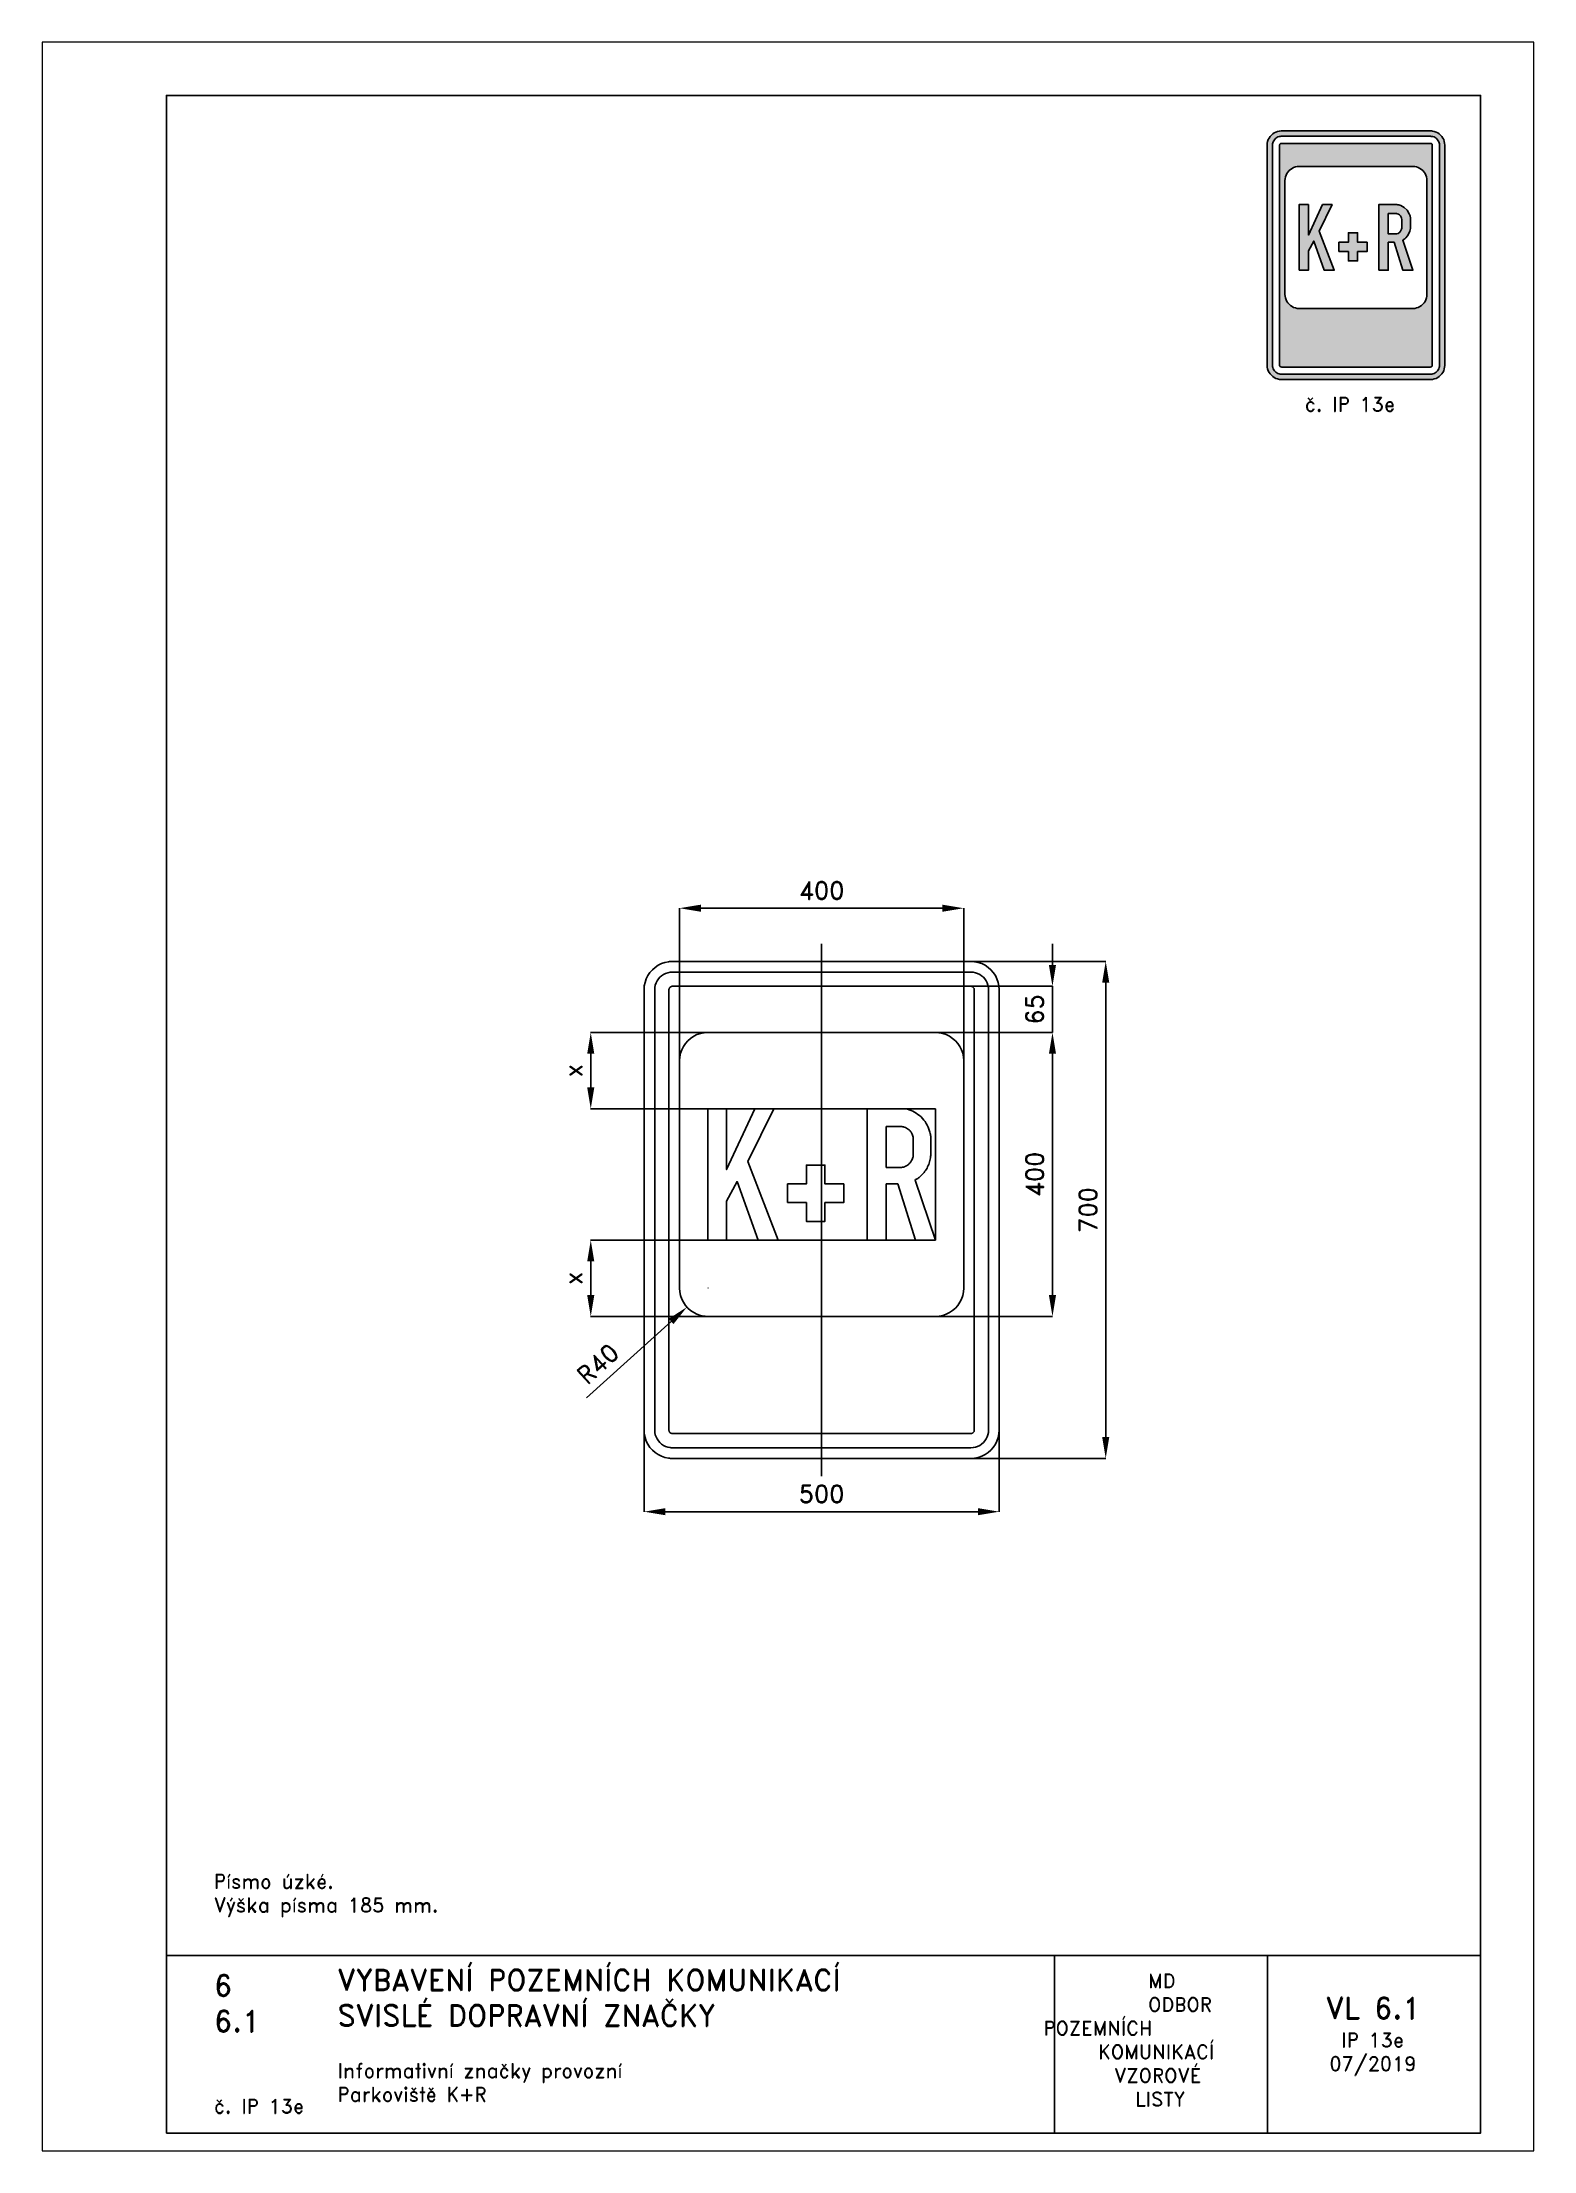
# Paper-space layout 'IP 13e' of a CAD drawing. Header units: millimetres. Extents: x 0 to 210, y 0 to 297.
# The model-space entities are those that its viewports show. They can reach past a viewport. Long polylines and large blocks are cut down to what shows.
import ezdxf

# ---------------------------------------------------------------- set-up
doc = ezdxf.new("R2010")
doc.units = ezdxf.units.MM
doc.header["$LTSCALE"] = 5
doc.linetypes.add('ČERCHOVANÁX2', pattern=[2, 1, -0.5, 0, -0.5])
doc.linetypes.add('ČÁRKOVANÁX2', pattern=[1.5, 1, -0.5])
for name, color, linetype in [('Kóty', 2, 'Continuous'), ('Rozpiska', 7, 'Continuous'), ('Značka', 7, 'Continuous')]:
    doc.layers.add(name, color=color, linetype=linetype)
doc.layers.add('Rámeček', color=6, linetype='Continuous', plot=False)
doc.styles.get("Standard").update_dxf_attribs({"font": 'romand.shx', "height": 25})
doc.dimstyles.get("Standard").update_dxf_attribs({"dimtxt": 25, "dimasz": 30, "dimexe": 0.18, "dimexo": 0.0625, "dimgap": 12.5, "dimtad": 1, "dimdec": 0, "dimzin": 0, "dimdsep": 46, "dimtxsty": 'Standard', "dimcen": 0.09, "dimadec": 0, "dimazin": 0, "dimtfac": 1, "dimtdec": 0, "dimtofl": 0, "dimtmove": 0, "dimatfit": 3, "dimfxl": 1, "dimtolj": 1, "dimtzin": 0, "dimarcsym": 0})

psp = doc.layouts.new('IP 13e')

# ---------------------------------------------------------------- texts
at = {"layer": 'Rozpiska', "color": 7, "attachment_point": 1}
for s, width, gutter_width, heights, insert, char_height in [('\\pi5.2619;č. IP 13e', 25, 75, [0], (172.5, 247), 2), ('\\PPísmo úzké.\\PVýška písma 185 mm.{\\H1.83333x; }', 155.5011, 100, [0], (24.17, 42.29), 2), ('6', 149.0422, 100, [0], (24.17, 24.77), 3), ('{\\C6;VYBAVENÍ POZEMNÍCH KOMUNIKACÍ\\P}SVISLÉ DOPRAVNÍ ZNAČKY{\\H1.34524x; }', 149.0422, 100, [0], (41.56, 25.56), 3), ('\\pi14.7414;{\\C6;MD\\P\\pi2.36044;}ODBOR POZEMNÍCH{\\H1.57143x; }\\P\\pi7.69378;KOMUNIKACÍ{\\H1.5x; }\\P\\pi9.97949;{\\C6;VZOROVÉ\\H1.47619x; \\H0.67742x;\\P\\pi12.93187;LISTY\\H1.26984x; }', 33.1018, 100, [0], (140.95, 24.95), 2), ('\\pi1.03113;{\\H1.5x;\\C6;VL 6.1\\P\\pi3.22158;\\H0.66667x;IP 13e\\H1.66666x; \\H0.6x;\\P\\pi1.5549;07/2019\\H1.80159x; }', 16.0623, 100, [0], (179.66, 21.61), 2), ('6.1', 149.0422, 100, [0], (24.17, 19.78), 3), ('{\\C6;Informativní značky provozní\\P}Parkoviště K+R{\\H1.83333x; }', 149.0422, 100, [0], (41.56, 12.29), 2), ('{\\C6;č. IP 13e}', 18.3305, 100, [2.67], (24.17, 7.28), 2)]:
    psp.add_mtext_dynamic_manual_height_columns(s, width=width, gutter_width=gutter_width, heights=heights, dxfattribs=dict(at, insert=insert, char_height=char_height))

msp = doc.modelspace()

# ---------------------------------------------------------------- blocks, each defined once
blk = doc.blocks.new('*D0')
at = {"layer": 'Defpoints', "color": 0, "transparency": 16777216}
for p in [(135.6, 315), (325, 315), (141.4, 250)]:
    blk.add_point(p, dxfattribs=at)
at = {"layer": 'Kóty', "color": 0, "lineweight": -2, "transparency": 16777216}
for p, q in [((325, 345), (325, 375)), ((135.6, 315), (325.2, 315)), ((141.5, 250), (325.2, 250)), ((325, 220), (325, 190))]:
    blk.add_line(p, q, dxfattribs=at)
at = {"layer": 'Kóty', "color": 0, "transparency": 16777216}
for points in [[(320, 345), (330, 345), (325, 315)], [(320, 220), (330, 220), (325, 250)]]:
    blk.add_solid(points, dxfattribs=at)
at = {"layer": 'Kóty', "color": 0, "transparency": 16777216, "insert": (300, 282.5), "char_height": 25, "attachment_point": 5, "rotation": 90}
blk.add_mtext('\\A1;65', dxfattribs=at)
blk = doc.blocks.new('*D1')
at = {"layer": 'Defpoints', "color": 0, "transparency": 16777216}
for p in [(141.5, 250), (146, -150), (325, -150)]:
    blk.add_point(p, dxfattribs=at)
at = {"layer": 'Kóty', "color": 0, "lineweight": -2, "transparency": 16777216}
for p, q in [((141.5, 250), (325.2, 250)), ((325, 220), (325, -120)), ((146.1, -150), (325.2, -150))]:
    blk.add_line(p, q, dxfattribs=at)
at = {"layer": 'Kóty', "color": 0, "transparency": 16777216}
for points in [[(320, 220), (330, 220), (325, 250)], [(320, -120), (330, -120), (325, -150)]]:
    blk.add_solid(points, dxfattribs=at)
at = {"layer": 'Kóty', "color": 0, "transparency": 16777216, "insert": (300, 50), "char_height": 25, "attachment_point": 5, "rotation": 90}
blk.add_mtext('\\A1;400', dxfattribs=at)
blk = doc.blocks.new('*D2')
at = {"layer": 'Defpoints', "color": 0, "transparency": 16777216}
for p in [(200, 425), (200, 182.8), (-200, 166.6)]:
    blk.add_point(p, dxfattribs=at)
at = {"layer": 'Kóty', "color": 0, "lineweight": -2, "transparency": 16777216}
for p, q in [((-200, 166.6), (-200, 425.2)), ((-170, 425), (170, 425)), ((200, 182.9), (200, 425.2))]:
    blk.add_line(p, q, dxfattribs=at)
at = {"layer": 'Kóty', "color": 0, "transparency": 16777216}
for points in [[(-170, 430), (-170, 420), (-200, 425)], [(170, 430), (170, 420), (200, 425)]]:
    blk.add_solid(points, dxfattribs=at)
at = {"layer": 'Kóty', "color": 0, "transparency": 16777216, "insert": (0, 450), "char_height": 25, "attachment_point": 5}
blk.add_mtext('\\A1;400', dxfattribs=at)
blk = doc.blocks.new('*D3')
at = {"layer": 'Defpoints', "color": 0, "transparency": 16777216}
for p in [(-325, -42.5), (-154.8, -42.5), (-132, -150)]:
    blk.add_point(p, dxfattribs=at)
at = {"layer": 'Kóty', "color": 0, "lineweight": -2, "transparency": 16777216}
for p, q in [((-154.9, -42.5), (-325.2, -42.5)), ((-325, -120), (-325, -72.5)), ((-132.1, -150), (-325.2, -150))]:
    blk.add_line(p, q, dxfattribs=at)
at = {"layer": 'Kóty', "color": 0, "transparency": 16777216}
for points in [[(-330, -72.5), (-320, -72.5), (-325, -42.5)], [(-330, -120), (-320, -120), (-325, -150)]]:
    blk.add_solid(points, dxfattribs=at)
at = {"layer": 'Kóty', "color": 0, "transparency": 16777216, "insert": (-350, -96.2), "char_height": 25, "attachment_point": 5, "rotation": 90}
blk.add_mtext('\\A1;x', dxfattribs=at)
blk = doc.blocks.new('*D4')
at = {"layer": 'Defpoints', "color": 0, "transparency": 16777216}
for p in [(-325, 250), (-56.6, 250), (-154.8, 142.5)]:
    blk.add_point(p, dxfattribs=at)
at = {"layer": 'Kóty', "color": 0, "lineweight": -2, "transparency": 16777216}
for p, q in [((-56.6, 250), (-325.2, 250)), ((-325, 172.5), (-325, 220)), ((-154.9, 142.5), (-325.2, 142.5))]:
    blk.add_line(p, q, dxfattribs=at)
at = {"layer": 'Kóty', "color": 0, "transparency": 16777216}
for points in [[(-330, 220), (-320, 220), (-325, 250)], [(-330, 172.5), (-320, 172.5), (-325, 142.5)]]:
    blk.add_solid(points, dxfattribs=at)
at = {"layer": 'Kóty', "color": 0, "transparency": 16777216, "insert": (-350, 196.2), "char_height": 25, "attachment_point": 5, "rotation": 90}
blk.add_mtext('\\A1;x', dxfattribs=at)
blk = doc.blocks.new('*D5')
at = {"layer": 'Defpoints', "color": 0, "transparency": 16777216}
for p in [(148.2, 350), (173, -350), (400, -350)]:
    blk.add_point(p, dxfattribs=at)
at = {"layer": 'Kóty', "color": 0, "lineweight": -2, "transparency": 16777216}
for p, q in [((148.3, 350), (400.2, 350)), ((400, 320), (400, -320)), ((173.1, -350), (400.2, -350))]:
    blk.add_line(p, q, dxfattribs=at)
at = {"layer": 'Kóty', "color": 0, "transparency": 16777216}
for points in [[(395, 320), (405, 320), (400, 350)], [(395, -320), (405, -320), (400, -350)]]:
    blk.add_solid(points, dxfattribs=at)
at = {"layer": 'Kóty', "color": 0, "transparency": 16777216, "insert": (375, 0), "char_height": 25, "attachment_point": 5, "rotation": 90}
blk.add_mtext('\\A1;700', dxfattribs=at)
blk = doc.blocks.new('*D6')
at = {"layer": 'Defpoints', "color": 0, "transparency": 16777216}
for p in [(-250, -282.9), (250, -286.6), (250, -425)]:
    blk.add_point(p, dxfattribs=at)
at = {"layer": 'Kóty', "color": 0, "lineweight": -2, "transparency": 16777216}
for p, q in [((-250, -282.9), (-250, -425.2)), ((250, -286.6), (250, -425.2)), ((-220, -425), (220, -425))]:
    blk.add_line(p, q, dxfattribs=at)
at = {"layer": 'Kóty', "color": 0, "transparency": 16777216}
for points in [[(-220, -420), (-220, -430), (-250, -425)], [(220, -420), (220, -430), (250, -425)]]:
    blk.add_solid(points, dxfattribs=at)
at = {"layer": 'Kóty', "color": 0, "transparency": 16777216, "insert": (0, -400), "char_height": 25, "attachment_point": 5}
blk.add_mtext('\\A1;500', dxfattribs=at)
blk = doc.blocks.new('*D7')
at = {"layer": 'Defpoints', "color": 0, "transparency": 16777216}
for p in [(-159.8, -109.9), (-189.6, -136.8)]:
    blk.add_point(p, dxfattribs=at)
at = {"layer": 'Kóty', "color": 0, "lineweight": -2, "transparency": 16777216}
for p, q in [((-159.9, -109.9), (-159.8, -109.9)), ((-159.8, -110), (-159.8, -109.8)), ((-330.8, -264.7), (-211.8, -156.9))]:
    blk.add_line(p, q, dxfattribs=at)
at = {"layer": 'Kóty', "color": 0, "transparency": 16777216}
blk.add_solid([(-215.2, -153.2), (-208.5, -160.7), (-189.6, -136.8)], dxfattribs=at)
at = {"layer": 'Kóty', "color": 0, "transparency": 16777216, "insert": (-314.9, -216.6), "char_height": 25, "attachment_point": 5, "rotation": 42.1614}
blk.add_mtext('\\A1;R40', dxfattribs=at)

# ---------------------------------------------------------------- dimensions: what is measured, and where the dimension line sits
at = {"layer": 'Kóty'}
for base, p1, p2, picture, middle in [((200, 425), (-200, 166.6), (200, 182.8), '*D2', (0, 450)), ((250, -425), (-250, -282.9), (250, -286.6), '*D6', (0, -400))]:
    dim = msp.add_linear_dim(base=base, p1=p1, p2=p2, dimstyle='Standard', dxfattribs=at)
    dim.commit()
    dim.dimension.update_dxf_attribs({"geometry": picture, "text_midpoint": middle})
for base, p1, p2, picture, middle in [((325, 315), (141.4, 250), (135.6, 315), '*D0', (300, 282.5)), ((400, -350), (148.2, 350), (173, -350), '*D5', (375, 0)), ((325, -150), (141.5, 250), (146, -150), '*D1', (300, 50))]:
    dim = msp.add_linear_dim(base=base, p1=p1, p2=p2, angle=90, dimstyle='Standard', dxfattribs=at)
    dim.commit()
    dim.dimension.update_dxf_attribs({"geometry": picture, "text_midpoint": middle})
for base, p1, p2, picture, middle in [((-325, 250), (-154.8, 142.5), (-56.6, 250), '*D4', (-350, 196.2)), ((-325, -42.5), (-132, -150), (-154.8, -42.5), '*D3', (-350, -96.2))]:
    dim = msp.add_linear_dim(base=base, p1=p1, p2=p2, angle=90, text='x', dimstyle='Standard', dxfattribs=at)
    dim.commit()
    dim.dimension.update_dxf_attribs({"geometry": picture, "text_midpoint": middle})
dim = msp.add_radius_dim(center=(-159.8, -109.9), mpoint=(-189.6, -136.8), dimstyle='Standard', dxfattribs=at)
dim.commit()
dim.dimension.update_dxf_attribs({"geometry": '*D7', "text_midpoint": (-298.2, -235.1), "dimtype": 164})

# ---------------------------------------------------------------- linework, layer by layer
at = {"layer": 'Kóty'}
msp.add_lwpolyline([(325.2, 250), (325.2, 315)], dxfattribs=at)
at = {"layer": 'Značka', "color": 6, "linetype": 'ČERCHOVANÁX2', "ltscale": 5}
msp.add_lwpolyline([(0, -375), (0, 375)], dxfattribs=at)
at = {"layer": 'Značka', "color": 5}
for points in [[(-210, -350), (-210.2, -350), (-210.3, -350, -0.032172), (-215.5, -349.6), (-220.6, -348.6), (-225.5, -346.9), (-230.1, -344.6), (-234.4, -341.7), (-238.3, -338.3), (-241.7, -334.4), (-244.6, -330.1), (-246.9, -325.5), (-248.6, -320.6), (-249.7, -315.5), (-250, -310.3), (-250, -310.2), (-250, -310), (-250, 310), (-250, 310.2), (-250, 310.3), (-249.6, 315.5), (-248.6, 320.6), (-246.9, 325.5), (-244.6, 330.1), (-241.7, 334.4), (-238.3, 338.3), (-234.4, 341.7), (-230.1, 344.6), (-225.5, 346.9), (-220.6, 348.6), (-215.5, 349.7, -0.036731), (-210.3, 350), (-210.2, 350), (-210, 350), (210, 350), (210.2, 350), (210.3, 350, -0.032172), (215.5, 349.6), (220.6, 348.6), (225.5, 346.9), (230.1, 344.6), (234.4, 341.7), (238.3, 338.3), (241.7, 334.4), (244.6, 330.1), (246.9, 325.5), (248.6, 320.6), (249.7, 315.5), (250, 310.3), (250, 310.2), (250, 310), (250, -310), (250, -310.2), (250, -310.3), (249.6, -315.5), (248.6, -320.6), (246.9, -325.5), (244.6, -330.1), (241.7, -334.4), (238.3, -338.3), (234.4, -341.7), (230.1, -344.6), (225.5, -346.9), (220.6, -348.6), (215.5, -349.7, -0.036734), (210.3, -350), (210.2, -350), (210, -350), (-210, -350)], [(-210, -335), (-210.1, -335), (-210.2, -335, -0.03216), (-213.4, -334.8), (-216.6, -334.1), (-219.7, -333.1), (-222.6, -331.6), (-225.3, -329.8), (-227.7, -327.7), (-229.8, -325.3), (-231.6, -322.6), (-233.1, -319.7), (-234.1, -316.6), (-234.8, -313.4), (-235, -310.2), (-235, -310.1), (-235, -310), (-235, 310), (-235, 310.1), (-235, 310.2), (-234.8, 313.4), (-234.1, 316.6), (-233.1, 319.7), (-231.6, 322.6), (-229.8, 325.3), (-227.7, 327.7), (-225.3, 329.8), (-222.6, 331.6), (-219.7, 333.1), (-216.6, 334.1), (-213.4, 334.8, -0.036729), (-210.2, 335), (-210.1, 335), (-210, 335), (210, 335), (210.1, 335), (210.2, 335, -0.032179), (213.4, 334.8), (216.6, 334.1), (219.7, 333.1), (222.6, 331.6), (225.3, 329.8), (227.7, 327.7), (229.8, 325.3), (231.6, 322.6), (233.1, 319.7), (234.1, 316.6), (234.8, 313.4), (235, 310.2), (235, 310.1), (235, 310), (235, -310), (235, -310.1), (235, -310.2), (234.8, -313.4), (234.1, -316.6), (233.1, -319.7), (231.6, -322.6), (229.8, -325.3), (227.7, -327.7), (225.3, -329.8), (222.6, -331.6), (219.7, -333.1), (216.6, -334.1), (213.4, -334.8), (210.2, -335), (210.1, -335), (210, -335), (-210, -335)], [(-160, -150), (-160.2, -150), (-160.3, -150, -0.032185), (-165.5, -149.6), (-170.6, -148.6), (-175.5, -146.9), (-180.1, -144.6), (-184.4, -141.7), (-188.3, -138.3), (-191.7, -134.4), (-194.6, -130.1), (-196.9, -125.5), (-198.6, -120.6), (-199.7, -115.5), (-200, -110.3), (-200, -110.2), (-200, -110), (-200, 210), (-200, 210.2), (-200, 210.3), (-199.6, 215.5), (-198.6, 220.6), (-196.9, 225.5), (-194.6, 230.1), (-191.7, 234.4), (-188.3, 238.3), (-184.4, 241.7), (-180.1, 244.6), (-175.5, 246.9), (-170.6, 248.6), (-165.5, 249.7), (-160.3, 250), (-160.2, 250), (-160, 250), (160, 250), (160.2, 250), (160.3, 250, -0.032191), (165.5, 249.6), (170.6, 248.6), (175.5, 246.9), (180.1, 244.6), (184.4, 241.7), (188.3, 238.3), (191.7, 234.4), (194.6, 230.1), (196.9, 225.5), (198.6, 220.6), (199.7, 215.5), (200, 210.3), (200, 210.2), (200, 210), (200, -110), (200, -110.2), (200, -110.3), (199.6, -115.5), (198.6, -120.6), (196.9, -125.5), (194.6, -130.1), (191.7, -134.4), (188.3, -138.3), (184.4, -141.7), (180.1, -144.6), (175.5, -146.9), (170.6, -148.6), (165.5, -149.7), (160.3, -150), (160.2, -150), (160, -150), (-160, -150)], [(64.3, -42.5), (64.3, 142.5), (112.9, 142.5, -0.002703), (114.1, 142.5, -0.008094), (115.4, 142.5, -0.083781), (126, 140.1, -0.068626), (135.6, 134.6, -0.068529), (144.1, 126.7, -0.07206), (150, 116.8, -0.037598), (152.1, 110.9, -0.030306), (153.5, 104.7), (153.6, 103.8), (153.8, 102.9), (153.8, 77.6), (153.6, 76.5), (153.5, 75.4, -0.034726), (152, 67.9, -0.048209), (149.2, 60.7, -0.049764), (145.5, 54.4, -0.04502), (140.6, 48.9, -0.027341), (137.2, 45.9, -0.027148), (133.4, 43.2), (132.4, 42.7), (131.5, 42.1), (160.3, -42.5), (132.1, -42.5), (107.3, 36.6), (90.9, 36.6), (90.9, -42.5), (64.3, -42.5)], [(90.9, 117.5), (90.9, 59.9), (111, 59.9, 0.002899), (111.7, 59.9, 0.008495), (112.4, 59.9, 0.089617), (118.3, 61.5, 0.095784), (123.3, 65, 0.060618), (125.7, 67.9, 0.04528), (127.5, 71.3, 0.031446), (128.4, 73.7, 0.044422), (128.9, 76.2), (129, 76.9), (129, 77.6), (129, 99.7), (129, 100.3), (128.9, 100.9, 0.033229), (128.4, 104, 0.044534), (127.4, 106.9, 0.062842), (125.3, 110.4, 0.060969), (122.5, 113.4, 0.053128), (119.6, 115.4, 0.052873), (116.3, 116.7, 0.033419), (114.2, 117.3, 0.034767), (112, 117.5, 0.009379), (111.3, 117.5, 0.003126), (110.5, 117.5), (90.9, 117.5)]]:
    msp.add_lwpolyline(points, format="xyb", dxfattribs=at)
for points in [[(-210, -315), (210, -315), (210, -315), (210, -315), (210.7, -315), (211.3, -314.8), (211.9, -314.6), (212.5, -314.3), (213.1, -314), (213.5, -313.5), (214, -313), (214.3, -312.5), (214.6, -311.9), (214.8, -311.3), (215, -310.7), (215, -310), (215, -310), (215, -310), (215, 310), (215, 310), (215, 310), (215, 310.7), (214.8, 311.3), (214.6, 311.9), (214.3, 312.5), (214, 313), (213.5, 313.5), (213.1, 314), (212.5, 314.3), (211.9, 314.6), (211.3, 314.8), (210.7, 315), (210, 315), (210, 315), (210, 315), (-210, 315), (-210, 315), (-210, 315), (-210.7, 315), (-211.3, 314.8), (-211.9, 314.6), (-212.5, 314.3), (-213.1, 314), (-213.5, 313.5), (-214, 313), (-214.3, 312.5), (-214.6, 311.9), (-214.8, 311.3), (-215, 310.7), (-215, 310), (-215, 310), (-215, 310), (-215, -310), (-215, -310), (-215, -310), (-215, -310.7), (-214.8, -311.3), (-214.6, -311.9), (-214.3, -312.5), (-214, -313), (-213.5, -313.5), (-213.1, -314), (-212.5, -314.3), (-211.9, -314.6), (-211.3, -314.8), (-210.7, -315), (-210, -315), (-210, -315), (-210, -315)], [(-160.3, -42.5), (-160.3, 142.5), (-133.9, 142.5), (-133.9, 56.8), (-94, 142.5), (-67.4, 142.5), (-104.1, 68.2), (-61.1, -42.5), (-89.3, -42.5), (-119, 40), (-133.9, 12.2), (-133.9, -42.5), (-160.3, -42.5)], [(-48, 10.3), (-48, 36.6), (-21.5, 36.6), (-21.5, 63.1), (4.7, 63.1), (4.7, 36.6), (31.2, 36.6), (31.2, 10.3), (4.7, 10.3), (4.7, -16.2), (-21.5, -16.2), (-21.5, 10.3), (-48, 10.3)]]:
    msp.add_lwpolyline(points, dxfattribs=at)
at = {"layer": 'Značka', "color": 6, "linetype": 'ČÁRKOVANÁX2', "ltscale": 2.5}
msp.add_lwpolyline([(-160.3, -42.5), (160.3, -42.5), (160.3, 142.5), (-160.3, 142.5)], close=True, dxfattribs=at)

msp.set_redraw_order([(e.dxf.handle, doc.entitydb.next_handle()) for e in msp.query("TEXT MTEXT ATTDEF DIMENSION ARC_DIMENSION")])  # texts and dimensions are drawn at this point

# ---------------------------------------------------------------- hatches: boundary and pattern name
h = psp.add_hatch(color=170)
h.dxf.hatch_style = 1
edge = h.paths.add_edge_path(flags=16)
edge.add_line((174.46, 250.24), (174.46, 250.24))
edge.add_line((174.46, 250.24), (174.45, 250.24))
edge.add_arc((174.46, 251.49), 1.25, 262.2721, 269.6448, ccw=False)
edge.add_line((174.29, 250.26), (174.13, 250.29))
edge.add_line((174.13, 250.29), (173.98, 250.34))
edge.add_line((173.98, 250.34), (173.83, 250.41))
edge.add_line((173.83, 250.41), (173.7, 250.5))
edge.add_line((173.7, 250.5), (173.58, 250.61))
edge.add_line((173.58, 250.61), (173.47, 250.73))
edge.add_line((173.47, 250.73), (173.38, 250.87))
edge.add_line((173.38, 250.87), (173.31, 251.01))
edge.add_line((173.31, 251.01), (173.26, 251.16))
edge.add_line((173.26, 251.16), (173.22, 251.32))
edge.add_line((173.22, 251.32), (173.21, 251.48))
edge.add_line((173.21, 251.48), (173.21, 251.49))
edge.add_line((173.21, 251.49), (173.21, 251.49))
edge.add_line((173.21, 251.49), (173.21, 282.49))
edge.add_line((173.21, 282.49), (173.21, 282.5))
edge.add_line((173.21, 282.5), (173.21, 282.5))
edge.add_line((173.21, 282.5), (173.22, 282.67))
edge.add_line((173.22, 282.67), (173.26, 282.82))
edge.add_line((173.26, 282.82), (173.31, 282.98))
edge.add_line((173.31, 282.98), (173.38, 283.12))
edge.add_line((173.38, 283.12), (173.47, 283.26))
edge.add_line((173.47, 283.26), (173.58, 283.38))
edge.add_line((173.58, 283.38), (173.7, 283.49))
edge.add_line((173.7, 283.49), (173.83, 283.58))
edge.add_line((173.83, 283.58), (173.98, 283.65))
edge.add_line((173.98, 283.65), (174.13, 283.7))
edge.add_line((174.13, 283.7), (174.29, 283.73))
edge.add_line((174.29, 283.73), (174.45, 283.74))
edge.add_line((174.45, 283.74), (174.46, 283.74))
edge.add_line((174.46, 283.74), (174.46, 283.74))
edge.add_line((174.46, 283.74), (195.46, 283.74))
edge.add_line((195.46, 283.74), (195.47, 283.74))
edge.add_line((195.47, 283.74), (195.47, 283.74))
edge.add_arc((195.46, 282.5), 1.25, 82.2718, 89.6486, ccw=False)
edge.add_line((195.63, 283.73), (195.79, 283.7))
edge.add_line((195.79, 283.7), (195.95, 283.65))
edge.add_line((195.95, 283.65), (196.09, 283.58))
edge.add_line((196.09, 283.58), (196.23, 283.49))
edge.add_line((196.23, 283.49), (196.35, 283.38))
edge.add_line((196.35, 283.38), (196.45, 283.26))
edge.add_line((196.45, 283.26), (196.54, 283.12))
edge.add_line((196.54, 283.12), (196.62, 282.98))
edge.add_line((196.62, 282.98), (196.67, 282.82))
edge.add_line((196.67, 282.82), (196.7, 282.67))
edge.add_line((196.7, 282.67), (196.71, 282.5))
edge.add_line((196.71, 282.5), (196.71, 282.5))
edge.add_line((196.71, 282.5), (196.71, 282.49))
edge.add_line((196.71, 282.49), (196.71, 251.49))
edge.add_line((196.71, 251.49), (196.71, 251.49))
edge.add_line((196.71, 251.49), (196.71, 251.48))
edge.add_line((196.71, 251.48), (196.7, 251.32))
edge.add_line((196.7, 251.32), (196.67, 251.16))
edge.add_line((196.67, 251.16), (196.62, 251.01))
edge.add_line((196.62, 251.01), (196.54, 250.87))
edge.add_line((196.54, 250.87), (196.45, 250.73))
edge.add_line((196.45, 250.73), (196.35, 250.61))
edge.add_line((196.35, 250.61), (196.23, 250.5))
edge.add_line((196.23, 250.5), (196.09, 250.41))
edge.add_line((196.09, 250.41), (195.95, 250.34))
edge.add_line((195.95, 250.34), (195.79, 250.29))
edge.add_line((195.79, 250.29), (195.63, 250.26))
edge.add_line((195.63, 250.26), (195.47, 250.24))
edge.add_line((195.47, 250.24), (195.47, 250.24))
edge.add_line((195.47, 250.24), (195.46, 250.24))
edge.add_line((195.46, 250.24), (174.46, 250.24))
edge = h.paths.add_edge_path()
edge.add_line((174.46, 249.49), (174.45, 249.49))
edge.add_line((174.45, 249.49), (174.45, 249.49))
edge.add_arc((174.46, 251.52), 2.03, 262.3323, 269.7076, ccw=False)
edge.add_line((174.19, 249.51), (173.93, 249.57))
edge.add_line((173.93, 249.57), (173.69, 249.65))
edge.add_line((173.69, 249.65), (173.46, 249.77))
edge.add_line((173.46, 249.77), (173.24, 249.91))
edge.add_line((173.24, 249.91), (173.05, 250.08))
edge.add_line((173.05, 250.08), (172.88, 250.27))
edge.add_line((172.88, 250.27), (172.73, 250.49))
edge.add_line((172.73, 250.49), (172.62, 250.72))
edge.add_line((172.62, 250.72), (172.53, 250.97))
edge.add_line((172.53, 250.97), (172.48, 251.22))
edge.add_line((172.48, 251.22), (172.46, 251.48))
edge.add_line((172.46, 251.48), (172.46, 251.49))
edge.add_line((172.46, 251.49), (172.46, 251.49))
edge.add_line((172.46, 251.49), (172.46, 282.49))
edge.add_line((172.46, 282.49), (172.46, 282.5))
edge.add_line((172.46, 282.5), (172.46, 282.51))
edge.add_line((172.46, 282.51), (172.48, 282.77))
edge.add_line((172.48, 282.77), (172.53, 283.02))
edge.add_line((172.53, 283.02), (172.62, 283.27))
edge.add_line((172.62, 283.27), (172.73, 283.5))
edge.add_line((172.73, 283.5), (172.88, 283.71))
edge.add_line((172.88, 283.71), (173.05, 283.91))
edge.add_line((173.05, 283.91), (173.24, 284.08))
edge.add_line((173.24, 284.08), (173.46, 284.22))
edge.add_line((173.46, 284.22), (173.69, 284.34))
edge.add_line((173.69, 284.34), (173.93, 284.42))
edge.add_line((173.93, 284.42), (174.19, 284.48))
edge.add_line((174.19, 284.48), (174.45, 284.49))
edge.add_line((174.45, 284.49), (174.45, 284.49))
edge.add_line((174.45, 284.49), (174.46, 284.49))
edge.add_line((174.46, 284.49), (195.46, 284.49))
edge.add_line((195.46, 284.49), (195.47, 284.49))
edge.add_line((195.47, 284.49), (195.48, 284.49))
edge.add_arc((195.47, 282.47), 2.03, 82.3302, 89.7053, ccw=False)
edge.add_line((195.74, 284.48), (195.99, 284.42))
edge.add_line((195.99, 284.42), (196.24, 284.34))
edge.add_line((196.24, 284.34), (196.47, 284.22))
edge.add_line((196.47, 284.22), (196.68, 284.08))
edge.add_line((196.68, 284.08), (196.88, 283.91))
edge.add_line((196.88, 283.91), (197.05, 283.71))
edge.add_line((197.05, 283.71), (197.19, 283.5))
edge.add_line((197.19, 283.5), (197.31, 283.27))
edge.add_line((197.31, 283.27), (197.39, 283.02))
edge.add_line((197.39, 283.02), (197.45, 282.77))
edge.add_line((197.45, 282.77), (197.46, 282.51))
edge.add_line((197.46, 282.51), (197.46, 282.5))
edge.add_line((197.46, 282.5), (197.46, 282.49))
edge.add_line((197.46, 282.49), (197.46, 251.49))
edge.add_line((197.46, 251.49), (197.46, 251.49))
edge.add_line((197.46, 251.49), (197.46, 251.48))
edge.add_line((197.46, 251.48), (197.44, 251.22))
edge.add_line((197.44, 251.22), (197.39, 250.97))
edge.add_line((197.39, 250.97), (197.31, 250.72))
edge.add_line((197.31, 250.72), (197.19, 250.49))
edge.add_line((197.19, 250.49), (197.05, 250.27))
edge.add_line((197.05, 250.27), (196.88, 250.08))
edge.add_line((196.88, 250.08), (196.68, 249.91))
edge.add_line((196.68, 249.91), (196.47, 249.77))
edge.add_line((196.47, 249.77), (196.24, 249.65))
edge.add_line((196.24, 249.65), (195.99, 249.57))
edge.add_line((195.99, 249.57), (195.74, 249.51))
edge.add_line((195.74, 249.51), (195.48, 249.49))
edge.add_line((195.48, 249.49), (195.47, 249.49))
edge.add_line((195.47, 249.49), (195.46, 249.49))
edge.add_line((195.46, 249.49), (174.46, 249.49))
h = psp.add_hatch(color=170)
h.dxf.hatch_style = 1
h.paths.add_polyline_path([(174.46, 251.24), (195.46, 251.24), (195.46, 251.24), (195.46, 251.24), (195.5, 251.25), (195.53, 251.25), (195.56, 251.26), (195.59, 251.28), (195.62, 251.3), (195.64, 251.32), (195.66, 251.34), (195.68, 251.37), (195.69, 251.4), (195.7, 251.43), (195.71, 251.46), (195.71, 251.49), (195.71, 251.49), (195.71, 251.49), (195.71, 282.49), (195.71, 282.5), (195.71, 282.5), (195.71, 282.53), (195.7, 282.56), (195.69, 282.59), (195.68, 282.62), (195.66, 282.65), (195.64, 282.67), (195.62, 282.69), (195.59, 282.71), (195.56, 282.73), (195.53, 282.74), (195.5, 282.74), (195.46, 282.74), (174.46, 282.74), (174.43, 282.74), (174.4, 282.74), (174.37, 282.73), (174.34, 282.71), (174.31, 282.69), (174.29, 282.67), (174.26, 282.65), (174.25, 282.62), (174.23, 282.59), (174.22, 282.56), (174.21, 282.53), (174.21, 282.5), (174.21, 282.5), (174.21, 282.49), (174.21, 251.49), (174.21, 251.49), (174.21, 251.49), (174.21, 251.46), (174.22, 251.43), (174.23, 251.4), (174.25, 251.37), (174.26, 251.34), (174.29, 251.32), (174.31, 251.3), (174.34, 251.28), (174.37, 251.26), (174.4, 251.25), (174.43, 251.25), (174.46, 251.24), (174.46, 251.24)])
edge = h.paths.add_edge_path(flags=16)
edge.add_line((176.96, 259.49), (176.95, 259.49))
edge.add_line((176.95, 259.49), (176.95, 259.49))
edge.add_arc((176.96, 261.52), 2.03, 262.3302, 269.7053, ccw=False)
edge.add_line((176.69, 259.51), (176.43, 259.57))
edge.add_line((176.43, 259.57), (176.19, 259.65))
edge.add_line((176.19, 259.65), (175.96, 259.77))
edge.add_line((175.96, 259.77), (175.74, 259.91))
edge.add_line((175.74, 259.91), (175.55, 260.08))
edge.add_line((175.55, 260.08), (175.38, 260.27))
edge.add_line((175.38, 260.27), (175.23, 260.49))
edge.add_line((175.23, 260.49), (175.12, 260.72))
edge.add_line((175.12, 260.72), (175.03, 260.97))
edge.add_line((175.03, 260.97), (174.98, 261.22))
edge.add_line((174.98, 261.22), (174.96, 261.48))
edge.add_line((174.96, 261.48), (174.96, 261.49))
edge.add_line((174.96, 261.49), (174.96, 261.49))
edge.add_line((174.96, 261.49), (174.96, 277.49))
edge.add_line((174.96, 277.49), (174.96, 277.5))
edge.add_line((174.96, 277.5), (174.96, 277.51))
edge.add_line((174.96, 277.51), (174.98, 277.77))
edge.add_line((174.98, 277.77), (175.03, 278.02))
edge.add_line((175.03, 278.02), (175.12, 278.27))
edge.add_line((175.12, 278.27), (175.23, 278.5))
edge.add_line((175.23, 278.5), (175.38, 278.71))
edge.add_line((175.38, 278.71), (175.55, 278.91))
edge.add_line((175.55, 278.91), (175.74, 279.08))
edge.add_line((175.74, 279.08), (175.96, 279.22))
edge.add_line((175.96, 279.22), (176.19, 279.34))
edge.add_line((176.19, 279.34), (176.43, 279.42))
edge.add_line((176.43, 279.42), (176.69, 279.48))
edge.add_line((176.69, 279.48), (176.95, 279.49))
edge.add_line((176.95, 279.49), (176.95, 279.49))
edge.add_line((176.95, 279.49), (176.96, 279.49))
edge.add_line((176.96, 279.49), (192.96, 279.49))
edge.add_line((192.96, 279.49), (192.97, 279.49))
edge.add_line((192.97, 279.49), (192.98, 279.49))
edge.add_arc((192.97, 277.47), 2.03, 82.3302, 89.7053, ccw=False)
edge.add_line((193.24, 279.48), (193.49, 279.42))
edge.add_line((193.49, 279.42), (193.74, 279.34))
edge.add_line((193.74, 279.34), (193.97, 279.22))
edge.add_line((193.97, 279.22), (194.18, 279.08))
edge.add_line((194.18, 279.08), (194.38, 278.91))
edge.add_line((194.38, 278.91), (194.55, 278.71))
edge.add_line((194.55, 278.71), (194.69, 278.5))
edge.add_line((194.69, 278.5), (194.81, 278.27))
edge.add_line((194.81, 278.27), (194.89, 278.02))
edge.add_line((194.89, 278.02), (194.95, 277.77))
edge.add_line((194.95, 277.77), (194.96, 277.51))
edge.add_line((194.96, 277.51), (194.96, 277.5))
edge.add_line((194.96, 277.5), (194.96, 277.49))
edge.add_line((194.96, 277.49), (194.96, 261.49))
edge.add_line((194.96, 261.49), (194.96, 261.49))
edge.add_line((194.96, 261.49), (194.96, 261.48))
edge.add_line((194.96, 261.48), (194.94, 261.22))
edge.add_line((194.94, 261.22), (194.89, 260.97))
edge.add_line((194.89, 260.97), (194.81, 260.72))
edge.add_line((194.81, 260.72), (194.69, 260.49))
edge.add_line((194.69, 260.49), (194.55, 260.27))
edge.add_line((194.55, 260.27), (194.38, 260.08))
edge.add_line((194.38, 260.08), (194.18, 259.91))
edge.add_line((194.18, 259.91), (193.97, 259.77))
edge.add_line((193.97, 259.77), (193.74, 259.65))
edge.add_line((193.74, 259.65), (193.49, 259.57))
edge.add_line((193.49, 259.57), (193.24, 259.51))
edge.add_line((193.24, 259.51), (192.98, 259.49))
edge.add_line((192.98, 259.49), (192.97, 259.49))
edge.add_line((192.97, 259.49), (192.96, 259.49))
edge.add_line((192.96, 259.49), (176.96, 259.49))
h = psp.add_hatch(color=249)
h.dxf.hatch_style = 1
edge = h.paths.add_edge_path()
edge.add_line((188.18, 264.87), (188.18, 274.12))
edge.add_line((188.18, 274.12), (190.61, 274.12))
edge.add_line((190.61, 274.12), (190.67, 274.12))
edge.add_line((190.67, 274.12), (190.73, 274.12))
edge.add_arc((190.65, 272.49), 1.63, 67.8956, 87.0422, ccw=False)
edge.add_line((191.26, 274), (191.74, 273.72))
edge.add_line((191.74, 273.72), (192.17, 273.33))
edge.add_line((192.17, 273.33), (192.46, 272.84))
edge.add_line((192.46, 272.84), (192.57, 272.54))
edge.add_line((192.57, 272.54), (192.64, 272.23))
edge.add_line((192.64, 272.23), (192.64, 272.18))
edge.add_line((192.64, 272.18), (192.65, 272.14))
edge.add_line((192.65, 272.14), (192.65, 270.87))
edge.add_line((192.65, 270.87), (192.64, 270.82))
edge.add_line((192.64, 270.82), (192.64, 270.77))
edge.add_line((192.64, 270.77), (192.56, 270.39))
edge.add_line((192.56, 270.39), (192.42, 270.03))
edge.add_line((192.42, 270.03), (192.24, 269.72))
edge.add_line((192.24, 269.72), (191.99, 269.44))
edge.add_line((191.99, 269.44), (191.82, 269.29))
edge.add_line((191.82, 269.29), (191.63, 269.16))
edge.add_line((191.63, 269.16), (191.58, 269.13))
edge.add_line((191.58, 269.13), (191.54, 269.1))
edge.add_line((191.54, 269.1), (192.98, 264.87))
edge.add_line((192.98, 264.87), (191.57, 264.87))
edge.add_line((191.57, 264.87), (190.33, 268.83))
edge.add_line((190.33, 268.83), (189.51, 268.83))
edge.add_line((189.51, 268.83), (189.51, 264.87))
edge.add_line((189.51, 264.87), (188.18, 264.87))
edge = h.paths.add_edge_path(flags=16)
edge.add_line((189.51, 272.87), (189.51, 269.99))
edge.add_line((189.51, 269.99), (190.51, 269.99))
edge.add_line((190.51, 269.99), (190.55, 269.99))
edge.add_line((190.55, 269.99), (190.58, 269.99))
edge.add_arc((190.52, 270.85), 0.857, 274.3019, 294.7919)
edge.add_line((190.88, 270.07), (191.13, 270.24))
edge.add_line((191.13, 270.24), (191.25, 270.39))
edge.add_line((191.25, 270.39), (191.34, 270.56))
edge.add_line((191.34, 270.56), (191.38, 270.68))
edge.add_line((191.38, 270.68), (191.41, 270.81))
edge.add_line((191.41, 270.81), (191.41, 270.84))
edge.add_line((191.41, 270.84), (191.41, 270.87))
edge.add_line((191.41, 270.87), (191.41, 271.98))
edge.add_line((191.41, 271.98), (191.41, 272.01))
edge.add_line((191.41, 272.01), (191.41, 272.04))
edge.add_line((191.41, 272.04), (191.38, 272.19))
edge.add_line((191.38, 272.19), (191.33, 272.34))
edge.add_line((191.33, 272.34), (191.23, 272.52))
edge.add_line((191.23, 272.52), (191.09, 272.66))
edge.add_line((191.09, 272.66), (190.94, 272.76))
edge.add_line((190.94, 272.76), (190.78, 272.83))
edge.add_line((190.78, 272.83), (190.67, 272.86))
edge.add_line((190.67, 272.86), (190.56, 272.87))
edge.add_line((190.56, 272.87), (190.53, 272.87))
edge.add_line((190.53, 272.87), (190.49, 272.87))
edge.add_line((190.49, 272.87), (189.51, 272.87))
h.paths.add_polyline_path([(182.56, 267.51), (182.56, 268.82), (183.89, 268.82), (183.89, 270.15), (185.2, 270.15), (185.2, 268.82), (186.52, 268.82), (186.52, 267.51), (185.2, 267.51), (185.2, 266.18), (183.89, 266.18), (183.89, 267.51)])
h.paths.add_polyline_path([(176.95, 264.87), (176.95, 274.12), (178.27, 274.12), (178.27, 269.83), (180.26, 274.12), (181.59, 274.12), (179.76, 270.4), (181.91, 264.87), (180.5, 264.87), (179.01, 268.99), (178.27, 267.6), (178.27, 264.87)])

# ---------------------------------------------------------------- linework, layer by layer
at = {"color": 170}
for points in [[(174.46, 249.49), (174.45, 249.49), (174.45, 249.49, -0.032192), (174.19, 249.51), (173.93, 249.57), (173.69, 249.65), (173.46, 249.77), (173.24, 249.91), (173.05, 250.08), (172.88, 250.27), (172.73, 250.49), (172.62, 250.72), (172.53, 250.97), (172.48, 251.22), (172.46, 251.48), (172.46, 251.49), (172.46, 251.49), (172.46, 282.49), (172.46, 282.5), (172.46, 282.51), (172.48, 282.77), (172.53, 283.02), (172.62, 283.27), (172.73, 283.5), (172.88, 283.71), (173.05, 283.91), (173.24, 284.08), (173.46, 284.22), (173.69, 284.34), (173.93, 284.42), (174.19, 284.48), (174.45, 284.49), (174.45, 284.49), (174.46, 284.49), (195.46, 284.49), (195.47, 284.49), (195.48, 284.49, -0.032191), (195.74, 284.48), (195.99, 284.42), (196.24, 284.34), (196.47, 284.22), (196.68, 284.08), (196.88, 283.91), (197.05, 283.71), (197.19, 283.5), (197.31, 283.27), (197.39, 283.02), (197.45, 282.77), (197.46, 282.51), (197.46, 282.5), (197.46, 282.49), (197.46, 251.49), (197.46, 251.49), (197.46, 251.48), (197.44, 251.22), (197.39, 250.97), (197.31, 250.72), (197.19, 250.49), (197.05, 250.27), (196.88, 250.08), (196.68, 249.91), (196.47, 249.77), (196.24, 249.65), (195.99, 249.57), (195.74, 249.51), (195.48, 249.49), (195.47, 249.49), (195.46, 249.49), (174.46, 249.49)], [(174.46, 250.24), (174.46, 250.24), (174.45, 250.24, -0.032181), (174.29, 250.26), (174.13, 250.29), (173.98, 250.34), (173.83, 250.41), (173.7, 250.5), (173.58, 250.61), (173.47, 250.73), (173.38, 250.87), (173.31, 251.01), (173.26, 251.16), (173.22, 251.32), (173.21, 251.48), (173.21, 251.49), (173.21, 251.49), (173.21, 282.49), (173.21, 282.5), (173.21, 282.5), (173.22, 282.67), (173.26, 282.82), (173.31, 282.98), (173.38, 283.12), (173.47, 283.26), (173.58, 283.38), (173.7, 283.49), (173.83, 283.58), (173.98, 283.65), (174.13, 283.7), (174.29, 283.73), (174.45, 283.74), (174.46, 283.74), (174.46, 283.74), (195.46, 283.74), (195.47, 283.74), (195.47, 283.74, -0.032198), (195.63, 283.73), (195.79, 283.7), (195.95, 283.65), (196.09, 283.58), (196.23, 283.49), (196.35, 283.38), (196.45, 283.26), (196.54, 283.12), (196.62, 282.98), (196.67, 282.82), (196.7, 282.67), (196.71, 282.5), (196.71, 282.5), (196.71, 282.49), (196.71, 251.49), (196.71, 251.49), (196.71, 251.48), (196.7, 251.32), (196.67, 251.16), (196.62, 251.01), (196.54, 250.87), (196.45, 250.73), (196.35, 250.61), (196.23, 250.5), (196.09, 250.41), (195.95, 250.34), (195.79, 250.29), (195.63, 250.26), (195.47, 250.24), (195.47, 250.24), (195.46, 250.24), (174.46, 250.24)], [(176.96, 259.49), (176.95, 259.49), (176.95, 259.49, -0.032191), (176.69, 259.51), (176.43, 259.57), (176.19, 259.65), (175.96, 259.77), (175.74, 259.91), (175.55, 260.08), (175.38, 260.27), (175.23, 260.49), (175.12, 260.72), (175.03, 260.97), (174.98, 261.22), (174.96, 261.48), (174.96, 261.49), (174.96, 261.49), (174.96, 277.49), (174.96, 277.5), (174.96, 277.51), (174.98, 277.77), (175.03, 278.02), (175.12, 278.27), (175.23, 278.5), (175.38, 278.71), (175.55, 278.91), (175.74, 279.08), (175.96, 279.22), (176.19, 279.34), (176.43, 279.42), (176.69, 279.48), (176.95, 279.49), (176.95, 279.49), (176.96, 279.49), (192.96, 279.49), (192.97, 279.49), (192.98, 279.49, -0.032191), (193.24, 279.48), (193.49, 279.42), (193.74, 279.34), (193.97, 279.22), (194.18, 279.08), (194.38, 278.91), (194.55, 278.71), (194.69, 278.5), (194.81, 278.27), (194.89, 278.02), (194.95, 277.77), (194.96, 277.51), (194.96, 277.5), (194.96, 277.49), (194.96, 261.49), (194.96, 261.49), (194.96, 261.48), (194.94, 261.22), (194.89, 260.97), (194.81, 260.72), (194.69, 260.49), (194.55, 260.27), (194.38, 260.08), (194.18, 259.91), (193.97, 259.77), (193.74, 259.65), (193.49, 259.57), (193.24, 259.51), (192.98, 259.49), (192.97, 259.49), (192.96, 259.49), (176.96, 259.49)]]:
    psp.add_lwpolyline(points, format="xyb", dxfattribs=at)
psp.add_lwpolyline([(174.46, 251.24), (195.46, 251.24), (195.46, 251.24), (195.46, 251.24), (195.5, 251.25), (195.53, 251.25), (195.56, 251.26), (195.59, 251.28), (195.62, 251.3), (195.64, 251.32), (195.66, 251.34), (195.68, 251.37), (195.69, 251.4), (195.7, 251.43), (195.71, 251.46), (195.71, 251.49), (195.71, 251.49), (195.71, 251.49), (195.71, 282.49), (195.71, 282.5), (195.71, 282.5), (195.71, 282.53), (195.7, 282.56), (195.69, 282.59), (195.68, 282.62), (195.66, 282.65), (195.64, 282.67), (195.62, 282.69), (195.59, 282.71), (195.56, 282.73), (195.53, 282.74), (195.5, 282.74), (195.46, 282.74), (195.46, 282.74), (195.46, 282.74), (174.46, 282.74), (174.46, 282.74), (174.46, 282.74), (174.43, 282.74), (174.4, 282.74), (174.37, 282.73), (174.34, 282.71), (174.31, 282.69), (174.29, 282.67), (174.26, 282.65), (174.25, 282.62), (174.23, 282.59), (174.22, 282.56), (174.21, 282.53), (174.21, 282.5), (174.21, 282.5), (174.21, 282.49), (174.21, 251.49), (174.21, 251.49), (174.21, 251.49), (174.21, 251.46), (174.22, 251.43), (174.23, 251.4), (174.25, 251.37), (174.26, 251.34), (174.29, 251.32), (174.31, 251.3), (174.34, 251.28), (174.37, 251.26), (174.4, 251.25), (174.43, 251.25), (174.46, 251.24), (174.46, 251.24), (174.46, 251.24)], dxfattribs=at)
at = {"color": 249}
for points in [[(176.95, 264.87), (176.95, 274.12), (178.27, 274.12), (178.27, 269.83), (180.26, 274.12), (181.59, 274.12), (179.76, 270.4), (181.91, 264.87), (180.5, 264.87), (179.01, 268.99), (178.27, 267.6), (178.27, 264.87), (176.95, 264.87)], [(182.56, 267.51), (182.56, 268.82), (183.89, 268.82), (183.89, 270.15), (185.2, 270.15), (185.2, 268.82), (186.52, 268.82), (186.52, 267.51), (185.2, 267.51), (185.2, 266.18), (183.89, 266.18), (183.89, 267.51), (182.56, 267.51)]]:
    psp.add_lwpolyline(points, dxfattribs=at)
for points in [[(188.18, 264.87), (188.18, 274.12), (190.61, 274.12), (190.67, 274.12), (190.73, 274.12, -0.083738), (191.26, 274), (191.74, 273.72), (192.17, 273.33), (192.46, 272.84), (192.57, 272.54), (192.64, 272.23), (192.64, 272.18), (192.65, 272.14), (192.65, 270.87), (192.64, 270.82), (192.64, 270.77), (192.56, 270.39), (192.42, 270.03), (192.24, 269.72), (191.99, 269.44), (191.82, 269.29), (191.63, 269.16), (191.58, 269.13), (191.54, 269.1), (192.98, 264.87), (191.57, 264.87), (190.33, 268.83), (189.51, 268.83), (189.51, 264.87), (188.18, 264.87)], [(189.51, 272.87), (189.51, 269.99), (190.51, 269.99), (190.55, 269.99), (190.58, 269.99, 0.089644), (190.88, 270.07), (191.13, 270.24), (191.25, 270.39), (191.34, 270.56), (191.38, 270.68), (191.41, 270.81), (191.41, 270.84), (191.41, 270.87), (191.41, 271.98), (191.41, 272.01), (191.41, 272.04), (191.38, 272.19), (191.33, 272.34), (191.23, 272.52), (191.09, 272.66), (190.94, 272.76), (190.78, 272.83), (190.67, 272.86), (190.56, 272.87), (190.53, 272.87), (190.49, 272.87), (189.51, 272.87)]]:
    psp.add_lwpolyline(points, format="xyb", dxfattribs=at)
at = {"layer": 'Rozpiska', "color": 7}
for p, q in [((17.5, 27.5), (202.5, 27.5)), ((142.5, 27.5), (142.5, 2.5)), ((172.5, 27.5), (172.5, 2.5))]:
    psp.add_line(p, q, dxfattribs=at)
psp.add_lwpolyline([(17.5, 2.5), (202.5, 2.5), (202.5, 289.5), (17.5, 289.5)], close=True, dxfattribs=at)

psp.set_redraw_order([(e.dxf.handle, doc.entitydb.next_handle()) for e in psp.query("TEXT MTEXT ATTDEF DIMENSION ARC_DIMENSION")])  # texts and dimensions are drawn at this point

# ---------------------------------------------------------------- viewports
at = {"layer": 'Rámeček'}
psp.add_viewport(center=(105, 148.5), size=(210, 297), view_center_point=(-47.32, 159.8), view_height=2970, dxfattribs=at)

doc.saveas('drawing.dxf')
